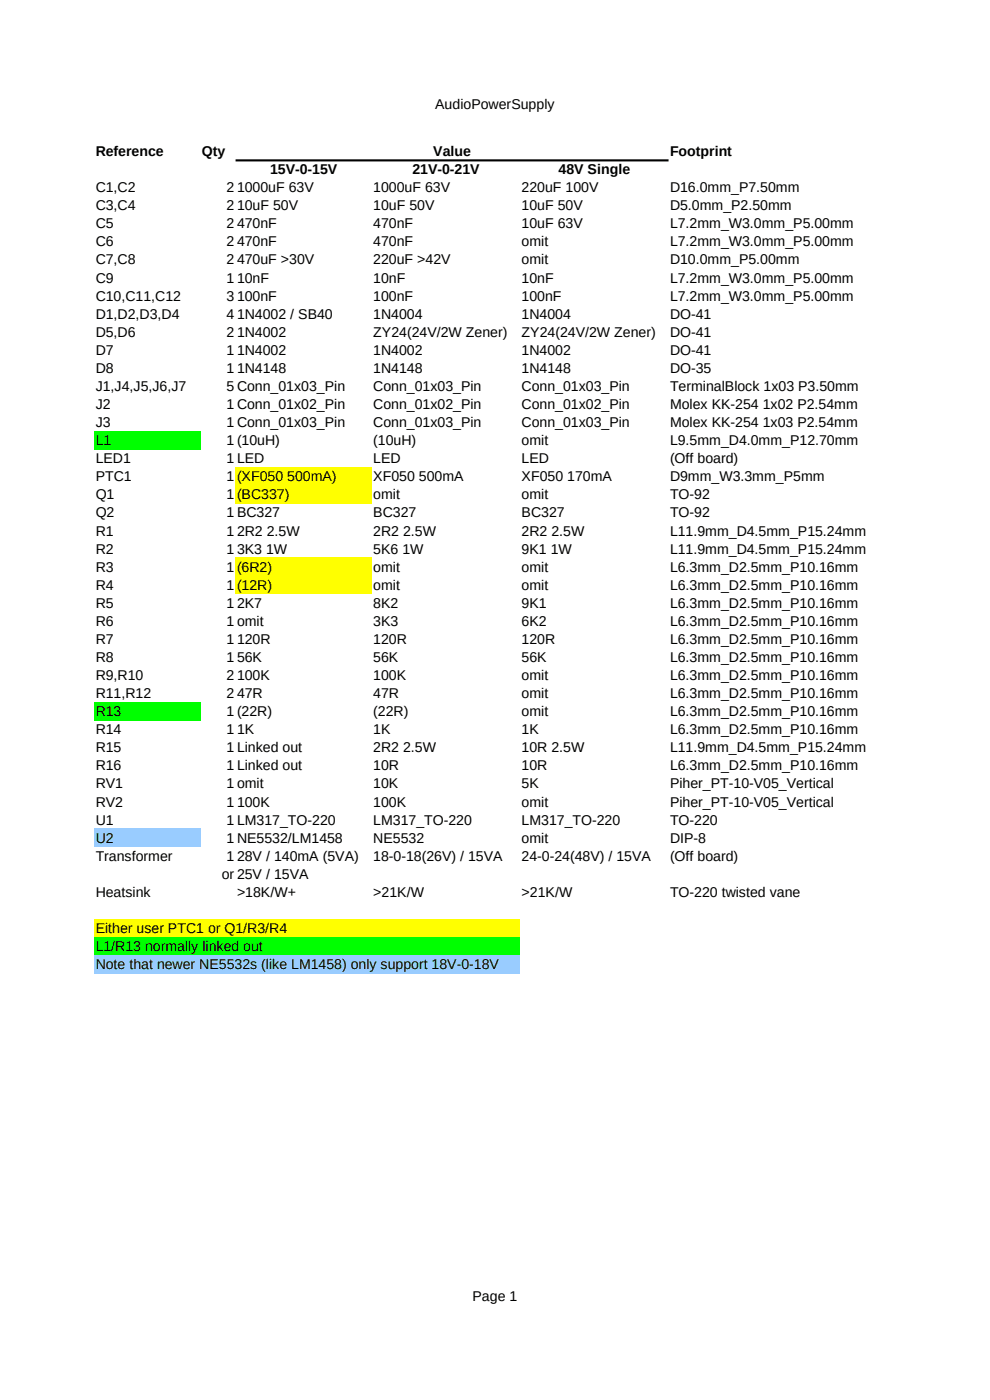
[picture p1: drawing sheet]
<svg xmlns="http://www.w3.org/2000/svg" width="210mm" height="297mm" viewBox="0 0 210 297" stroke-linecap="round" stroke-linejoin="round" font-family="sans-serif">
<defs><g id="words">
<g font-size="3">
<text x="92.3" y="23.2">AudioPowerSupply</text>
<text x="20.3" y="33.1">Reference</text>
<text x="42.8" y="33.1">Qty</text>
<text x="91.9" y="33.1">Value</text>
<text x="142.1" y="33.1">Footprint</text>
<text x="20.3" y="40.8">C1,C2</text>
<text x="48" y="40.8">2</text>
<text x="50.3" y="40.8">1000uF 63V</text>
<text x="57.3" y="36.9">15V-0-15V</text>
<text x="79.2" y="40.8">1000uF 63V</text>
<text x="87.5" y="36.9">21V-0-21V</text>
<text x="110.7" y="40.8">220uF 100V</text>
<text x="118.5" y="36.9">48V Single</text>
<text x="142.1" y="40.8">D16.0mm_P7.50mm</text>
<text x="20.3" y="44.6">C3,C4</text>
<text x="48" y="44.6">2</text>
<text x="50.3" y="44.6">10uF 50V</text>
<text x="79.2" y="44.6">10uF 50V</text>
<text x="110.7" y="44.6">10uF 50V</text>
<text x="142.1" y="44.6">D5.0mm_P2.50mm</text>
<text x="20.3" y="48.4">C5</text>
<text x="20.3" y="52.3">C6</text>
<text x="48" y="48.4">2</text>
<text x="48" y="52.3">2</text>
<text x="50.3" y="48.4">470nF</text>
<text x="50.3" y="52.3">470nF</text>
<text x="79.2" y="48.4">470nF</text>
<text x="79.2" y="52.3">470nF</text>
<text x="110.7" y="48.4">10uF 63V</text>
<text x="110.7" y="52.3">omit</text>
<text x="142.1" y="48.4">L7.2mm_W3.0mm_P5.00mm</text>
<text x="142.1" y="52.3">L7.2mm_W3.0mm_P5.00mm</text>
<text x="20.3" y="56.1">C7,C8</text>
<text x="20.3" y="59.9">C9</text>
<text x="48" y="56.1">2</text>
<text x="48" y="59.9">1</text>
<text x="50.3" y="56.1">470uF &gt;30V</text>
<text x="50.3" y="59.9">10nF</text>
<text x="79.2" y="56.1">220uF &gt;42V</text>
<text x="79.2" y="59.9">10nF</text>
<text x="110.7" y="56.1">omit</text>
<text x="110.7" y="59.9">10nF</text>
<text x="142.1" y="56.1">D10.0mm_P5.00mm</text>
<text x="142.1" y="59.9">L7.2mm_W3.0mm_P5.00mm</text>
<text x="20.3" y="63.8">C10,C11,C12</text>
<text x="48" y="63.8">3</text>
<text x="50.3" y="63.8">100nF</text>
<text x="79.2" y="63.8">100nF</text>
<text x="110.7" y="63.8">100nF</text>
<text x="142.1" y="63.8">L7.2mm_W3.0mm_P5.00mm</text>
<text x="20.3" y="67.6">D1,D2,D3,D4</text>
<text x="20.3" y="71.4">D5,D6</text>
<text x="48" y="67.6">4</text>
<text x="48" y="71.4">2</text>
<text x="50.3" y="67.6">1N4002 / SB40</text>
<text x="50.3" y="71.4">1N4002</text>
<text x="79.2" y="67.6">1N4004</text>
<text x="79.2" y="71.4">ZY24(24V/2W Zener)</text>
<text x="110.7" y="67.6">1N4004</text>
<text x="110.7" y="71.4">ZY24(24V/2W Zener)</text>
<text x="142.1" y="67.6">DO-41</text>
<text x="142.1" y="71.4">DO-41</text>
<text x="20.3" y="75.3">D7</text>
<text x="48" y="75.3">1</text>
<text x="50.3" y="75.3">1N4002</text>
<text x="79.2" y="75.3">1N4002</text>
<text x="110.7" y="75.3">1N4002</text>
<text x="142.1" y="75.3">DO-41</text>
<text x="20.3" y="79.1">D8</text>
<text x="20.3" y="82.9">J1,J4,J5,J6,J7</text>
<text x="48" y="79.1">1</text>
<text x="48" y="82.9">5 Conn_01x03_Pin</text>
<text x="50.3" y="79.1">1N4148</text>
<text x="79.2" y="79.1">1N4148</text>
<text x="79.2" y="82.9">Conn_01x03_Pin</text>
<text x="110.7" y="79.1">1N4148</text>
<text x="110.7" y="82.9">Conn_01x03_Pin</text>
<text x="142.1" y="79.1">DO-35</text>
<text x="142.1" y="82.9">TerminalBlock 1x03 P3.50mm</text>
<text x="20.3" y="86.8">J2</text>
<text x="48" y="86.8">1 Conn_01x02_Pin</text>
<text x="79.2" y="86.8">Conn_01x02_Pin</text>
<text x="110.7" y="86.8">Conn_01x02_Pin</text>
<text x="142.1" y="86.8">Molex KK-254 1x02 P2.54mm</text>
<text x="20.3" y="90.6">J3</text>
<text x="20.3" y="94.4">L1</text>
<text x="48" y="90.6">1 Conn_01x03_Pin</text>
<text x="48" y="94.4">1 (10uH)</text>
<text x="79.2" y="90.6">Conn_01x03_Pin</text>
<text x="79.2" y="94.4">(10uH)</text>
<text x="110.7" y="90.6">Conn_01x03_Pin</text>
<text x="110.7" y="94.4">omit</text>
<text x="142.1" y="90.6">Molex KK-254 1x03 P2.54mm</text>
<text x="142.1" y="94.4">L9.5mm_D4.0mm_P12.70mm</text>
<text x="20.3" y="98.3">LED1</text>
<text x="48" y="98.3">1 LED</text>
<text x="79.2" y="98.3">LED</text>
<text x="110.7" y="98.3">LED</text>
<text x="142.1" y="98.3">(Off board)</text>
<text x="20.3" y="102.1">PTC1</text>
<text x="20.3" y="105.9">Q1</text>
<text x="48" y="102.1">1</text>
<text x="48" y="105.9">1</text>
<text x="50.3" y="102.1">(XF050 500mA)</text>
<text x="50.3" y="105.9">(BC337)</text>
<text x="79.2" y="102.1">XF050 500mA</text>
<text x="79.2" y="105.9">omit</text>
<text x="110.7" y="102.1">XF050 170mA</text>
<text x="110.7" y="105.9">omit</text>
<text x="142.1" y="102.1">D9mm_W3.3mm_P5mm</text>
<text x="142.1" y="105.9">TO-92</text>
<text x="20.3" y="109.8">Q2</text>
<text x="20.3" y="113.6">R1</text>
<text x="48" y="109.8">1 BC327</text>
<text x="48" y="113.6">1</text>
<text x="50.3" y="113.6">2R2 2.5W</text>
<text x="79.2" y="109.8">BC327</text>
<text x="79.2" y="113.6">2R2 2.5W</text>
<text x="110.7" y="109.8">BC327</text>
<text x="110.7" y="113.6">2R2 2.5W</text>
<text x="142.1" y="109.8">TO-92</text>
<text x="142.1" y="113.6">L11.9mm_D4.5mm_P15.24mm</text>
<text x="20.3" y="117.4">R2</text>
<text x="48" y="117.4">1</text>
<text x="50.3" y="117.4">3K3 1W</text>
<text x="79.2" y="117.4">5K6 1W</text>
<text x="110.7" y="117.4">9K1 1W</text>
<text x="142.1" y="117.4">L11.9mm_D4.5mm_P15.24mm</text>
<text x="20.3" y="121.3">R3</text>
<text x="20.3" y="125.1">R4</text>
<text x="48" y="121.3">1</text>
<text x="48" y="125.1">1</text>
<text x="50.3" y="121.3">(6R2)</text>
<text x="50.3" y="125.1">(12R)</text>
<text x="79.2" y="121.3">omit</text>
<text x="79.2" y="125.1">omit</text>
<text x="110.7" y="121.3">omit</text>
<text x="110.7" y="125.1">omit</text>
<text x="142.1" y="121.3">L6.3mm_D2.5mm_P10.16mm</text>
<text x="142.1" y="125.1">L6.3mm_D2.5mm_P10.16mm</text>
<text x="20.3" y="128.9">R5</text>
<text x="48" y="128.9">1</text>
<text x="50.3" y="128.9">2K7</text>
<text x="79.2" y="128.9">8K2</text>
<text x="110.7" y="128.9">9K1</text>
<text x="142.1" y="128.9">L6.3mm_D2.5mm_P10.16mm</text>
<text x="20.3" y="132.8">R6</text>
<text x="20.3" y="136.6">R7</text>
<text x="48" y="132.8">1 omit</text>
<text x="48" y="136.6">1</text>
<text x="50.3" y="136.6">120R</text>
<text x="79.2" y="132.8">3K3</text>
<text x="79.2" y="136.6">120R</text>
<text x="110.7" y="132.8">6K2</text>
<text x="110.7" y="136.6">120R</text>
<text x="142.1" y="132.8">L6.3mm_D2.5mm_P10.16mm</text>
<text x="142.1" y="136.6">L6.3mm_D2.5mm_P10.16mm</text>
<text x="20.3" y="140.4">R8</text>
<text x="48" y="140.4">1</text>
<text x="50.3" y="140.4">56K</text>
<text x="79.2" y="140.4">56K</text>
<text x="110.7" y="140.4">56K</text>
<text x="142.1" y="140.4">L6.3mm_D2.5mm_P10.16mm</text>
<text x="20.3" y="144.3">R9,R10</text>
<text x="20.3" y="148.1">R11,R12</text>
<text x="48" y="144.3">2</text>
<text x="48" y="148.1">2</text>
<text x="50.3" y="144.3">100K</text>
<text x="50.3" y="148.1">47R</text>
<text x="79.2" y="144.3">100K</text>
<text x="79.2" y="148.1">47R</text>
<text x="110.7" y="144.3">omit</text>
<text x="110.7" y="148.1">omit</text>
<text x="142.1" y="144.3">L6.3mm_D2.5mm_P10.16mm</text>
<text x="142.1" y="148.1">L6.3mm_D2.5mm_P10.16mm</text>
<text x="20.3" y="151.9">R13</text>
<text x="20.3" y="155.8">R14</text>
<text x="48" y="151.9">1 (22R)</text>
<text x="48" y="155.8">1</text>
<text x="50.3" y="155.8">1K</text>
<text x="79.2" y="151.9">(22R)</text>
<text x="79.2" y="155.8">1K</text>
<text x="110.7" y="151.9">omit</text>
<text x="110.7" y="155.8">1K</text>
<text x="142.1" y="151.9">L6.3mm_D2.5mm_P10.16mm</text>
<text x="142.1" y="155.8">L6.3mm_D2.5mm_P10.16mm</text>
<text x="20.3" y="159.6">R15</text>
<text x="48" y="159.6">1 Linked out</text>
<text x="79.2" y="159.6">2R2 2.5W</text>
<text x="110.7" y="159.6">10R 2.5W</text>
<text x="142.1" y="159.6">L11.9mm_D4.5mm_P15.24mm</text>
<text x="20.3" y="163.4">R16</text>
<text x="20.3" y="167.3">RV1</text>
<text x="48" y="163.4">1 Linked out</text>
<text x="48" y="167.3">1 omit</text>
<text x="79.2" y="163.4">10R</text>
<text x="79.2" y="167.3">10K</text>
<text x="110.7" y="163.4">10R</text>
<text x="110.7" y="167.3">5K</text>
<text x="142.1" y="163.4">L6.3mm_D2.5mm_P10.16mm</text>
<text x="142.1" y="167.3">Piher_PT-10-V05_Vertical</text>
<text x="20.3" y="171.1">RV2</text>
<text x="48" y="171.1">1</text>
<text x="50.3" y="171.1">100K</text>
<text x="79.2" y="171.1">100K</text>
<text x="110.7" y="171.1">omit</text>
<text x="142.1" y="171.1">Piher_PT-10-V05_Vertical</text>
<text x="20.3" y="174.9">U1</text>
<text x="20.3" y="178.8">U2</text>
<text x="48" y="174.9">1 LM317_TO-220</text>
<text x="48" y="178.8">1 NE5532/LM1458</text>
<text x="79.2" y="174.9">LM317_TO-220</text>
<text x="79.2" y="178.8">NE5532</text>
<text x="110.7" y="174.9">LM317_TO-220</text>
<text x="110.7" y="178.8">omit</text>
<text x="142.1" y="174.9">TO-220</text>
<text x="142.1" y="178.8">DIP-8</text>
<text x="20.3" y="182.6">Transformer</text>
<text x="48" y="182.6">1</text>
<text x="50.3" y="182.6">28V / 140mA (5VA)</text>
<text x="79.2" y="182.6">18-0-18(26V) / 15VA</text>
<text x="110.7" y="182.6">24-0-24(48V) / 15VA</text>
<text x="142.1" y="182.6">(Off board)</text>
<text x="20.3" y="190.3">Heatsink</text>
<text x="47" y="186.4">or 25V / 15VA</text>
<text x="50.3" y="190.3">&gt;18K/W+</text>
<text x="79.2" y="190.3">&gt;21K/W</text>
<text x="110.7" y="190.3">&gt;21K/W</text>
<text x="142.1" y="190.3">TO-220 twisted vane</text>
<text x="20.3" y="197.9">Either user PTC1 or Q1/R3/R4</text>
<text x="20.3" y="201.8">L1/R13 normally linked out</text>
<text x="20.3" y="205.6">Note that newer NE5532s (like LM1458) only support 18V-0-18V</text>
<text x="100.2" y="275.9">Page 1</text>
</g>
</g></defs>
<path d="M20 91.5h22.5v3.8h-22.5z" fill-rule="evenodd" fill="#0f0"/>
<g fill="#ff0">
<path d="M49.9 99.2h29v7.6h-29z" fill-rule="evenodd"/>
<path d="M49.9 118.3h29v7.7h-29z" fill-rule="evenodd"/>
</g>
<path d="M20 149h22.5v3.8h-22.5z" fill-rule="evenodd" fill="#0f0"/>
<path d="M20 175.8h22.5v3.9h-22.5z" fill-rule="evenodd" fill="#9cf"/>
<path d="M20 195h90.3v3.8h-90.3z" fill-rule="evenodd" fill="#ff0"/>
<path d="M20 198.8h90.3v3.9h-90.3z" fill-rule="evenodd" fill="#0f0"/>
<path d="M20 202.7h90.3v3.8h-90.3z" fill-rule="evenodd" fill="#9cf"/>
<path d="M50 34h91.8" fill="none" stroke="#000" stroke-width=".45"/>
<use href="#words"/>
</svg>
